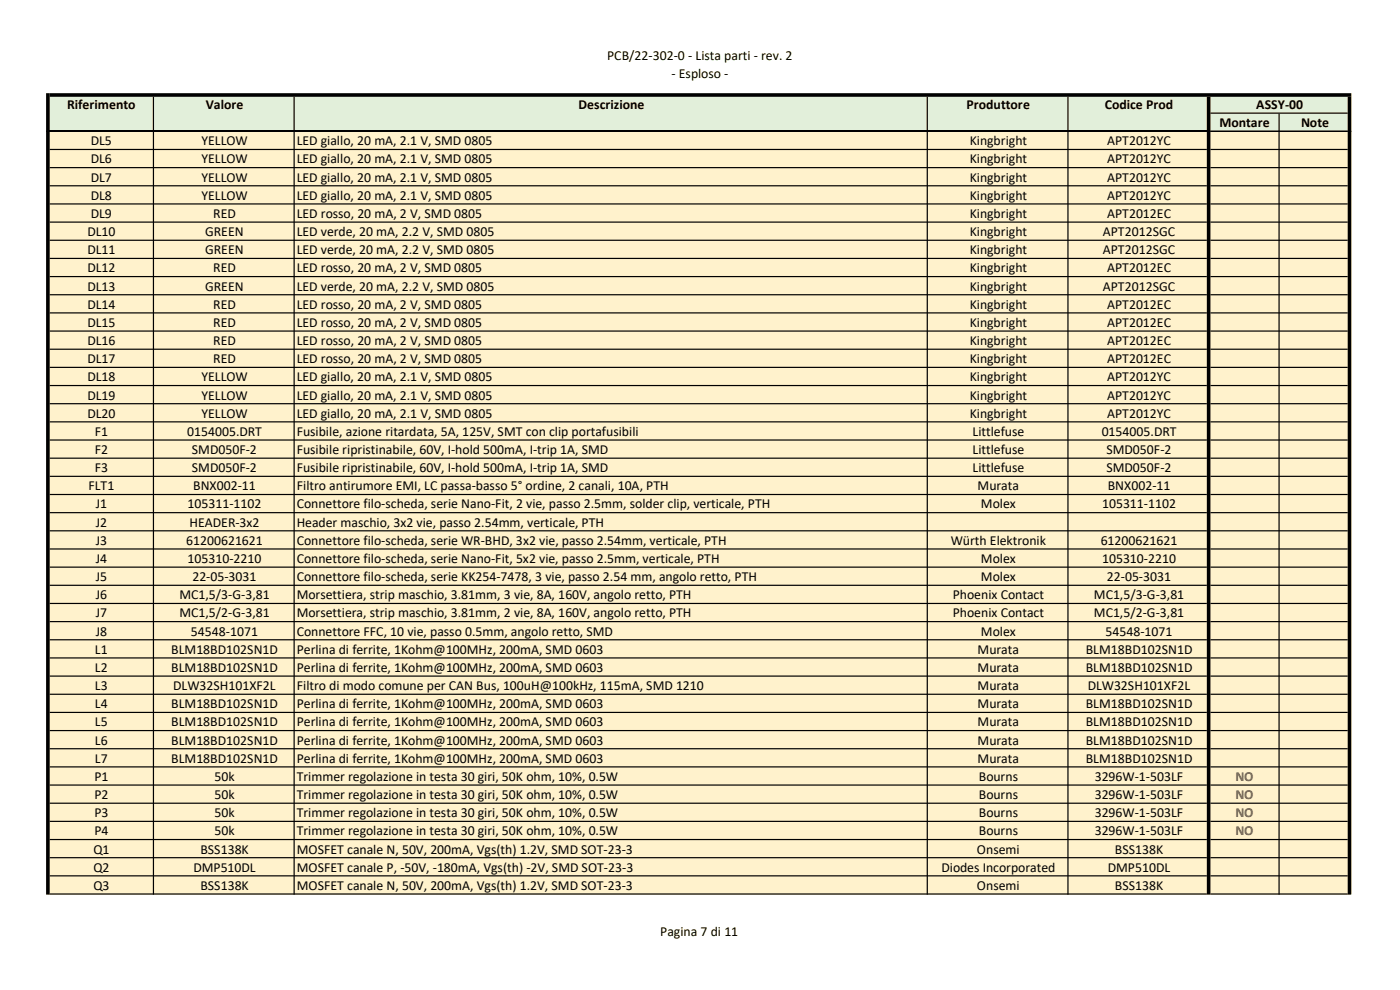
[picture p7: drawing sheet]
<svg xmlns="http://www.w3.org/2000/svg" width="297mm" height="210mm" viewBox="0 0 297 210" stroke-linecap="round" stroke-linejoin="round" font-family="sans-serif">
<defs><g id="words">
<g font-size="2.9">
<text x="128.8" y="12.8">PCB/22-302-0 - Lista parti - rev. 2</text>
<text x="142.5" y="16.6">- Esploso -</text>
<text x="14.2" y="23.1">Riferimento</text>
<text x="43.6" y="23.1">Valore</text>
<text x="122.7" y="23.1">Descrizione</text>
<text x="205.1" y="23.1">Produttore</text>
<text x="234.4" y="23.1">Codice Prod</text>
<text x="266.5" y="23.1">ASSY-00</text>
<text x="258.7" y="27">Montare</text>
<text x="276" y="27">Note</text>
<text x="19.3" y="30.8">DL5</text>
<text x="19.3" y="34.7">DL6</text>
<text x="42.7" y="30.8">YELLOW</text>
<text x="42.7" y="34.7">YELLOW</text>
<text x="62.9" y="30.8">LED giallo, 20 mA, 2.1 V, SMD 0805</text>
<text x="62.9" y="34.7">LED giallo, 20 mA, 2.1 V, SMD 0805</text>
<text x="205.7" y="30.8">Kingbright</text>
<text x="205.7" y="34.7">Kingbright</text>
<text x="234.9" y="30.8">APT2012YC</text>
<text x="234.9" y="34.7">APT2012YC</text>
<text x="19.3" y="38.5">DL7</text>
<text x="42.7" y="38.5">YELLOW</text>
<text x="62.9" y="38.5">LED giallo, 20 mA, 2.1 V, SMD 0805</text>
<text x="205.7" y="38.5">Kingbright</text>
<text x="234.9" y="38.5">APT2012YC</text>
<text x="19.3" y="42.4">DL8</text>
<text x="19.3" y="46.2">DL9</text>
<text x="42.7" y="42.4">YELLOW</text>
<text x="45.3" y="46.2">RED</text>
<text x="62.9" y="42.4">LED giallo, 20 mA, 2.1 V, SMD 0805</text>
<text x="62.9" y="46.2">LED rosso, 20 mA, 2 V, SMD 0805</text>
<text x="205.7" y="42.4">Kingbright</text>
<text x="205.7" y="46.2">Kingbright</text>
<text x="234.9" y="42.4">APT2012YC</text>
<text x="234.9" y="46.2">APT2012EC</text>
<text x="18.5" y="50.1">DL10</text>
<text x="18.5" y="53.9">DL11</text>
<text x="43.5" y="50.1">GREEN</text>
<text x="43.5" y="53.9">GREEN</text>
<text x="62.9" y="50.1">LED verde, 20 mA, 2.2 V, SMD 0805</text>
<text x="62.9" y="53.9">LED verde, 20 mA, 2.2 V, SMD 0805</text>
<text x="205.7" y="50.1">Kingbright</text>
<text x="205.7" y="53.9">Kingbright</text>
<text x="234" y="50.1">APT2012SGC</text>
<text x="234" y="53.9">APT2012SGC</text>
<text x="18.5" y="57.8">DL12</text>
<text x="45.3" y="57.8">RED</text>
<text x="62.9" y="57.8">LED rosso, 20 mA, 2 V, SMD 0805</text>
<text x="205.7" y="57.8">Kingbright</text>
<text x="234.9" y="57.8">APT2012EC</text>
<text x="18.5" y="61.6">DL13</text>
<text x="18.5" y="65.5">DL14</text>
<text x="43.5" y="61.6">GREEN</text>
<text x="45.3" y="65.5">RED</text>
<text x="62.9" y="61.6">LED verde, 20 mA, 2.2 V, SMD 0805</text>
<text x="62.9" y="65.5">LED rosso, 20 mA, 2 V, SMD 0805</text>
<text x="205.7" y="61.6">Kingbright</text>
<text x="205.7" y="65.5">Kingbright</text>
<text x="234" y="61.6">APT2012SGC</text>
<text x="234.9" y="65.5">APT2012EC</text>
<text x="18.5" y="69.3">DL15</text>
<text x="45.3" y="69.3">RED</text>
<text x="62.9" y="69.3">LED rosso, 20 mA, 2 V, SMD 0805</text>
<text x="205.7" y="69.3">Kingbright</text>
<text x="234.9" y="69.3">APT2012EC</text>
<text x="18.5" y="73.2">DL16</text>
<text x="18.5" y="77">DL17</text>
<text x="45.3" y="73.2">RED</text>
<text x="45.3" y="77">RED</text>
<text x="62.9" y="73.2">LED rosso, 20 mA, 2 V, SMD 0805</text>
<text x="62.9" y="77">LED rosso, 20 mA, 2 V, SMD 0805</text>
<text x="205.7" y="73.2">Kingbright</text>
<text x="205.7" y="77">Kingbright</text>
<text x="234.9" y="73.2">APT2012EC</text>
<text x="234.9" y="77">APT2012EC</text>
<text x="18.5" y="80.9">DL18</text>
<text x="42.7" y="80.9">YELLOW</text>
<text x="62.9" y="80.9">LED giallo, 20 mA, 2.1 V, SMD 0805</text>
<text x="205.7" y="80.9">Kingbright</text>
<text x="234.9" y="80.9">APT2012YC</text>
<text x="18.5" y="84.8">DL19</text>
<text x="18.5" y="88.6">DL20</text>
<text x="42.7" y="84.8">YELLOW</text>
<text x="42.7" y="88.6">YELLOW</text>
<text x="62.9" y="84.8">LED giallo, 20 mA, 2.1 V, SMD 0805</text>
<text x="62.9" y="88.6">LED giallo, 20 mA, 2.1 V, SMD 0805</text>
<text x="205.7" y="84.8">Kingbright</text>
<text x="205.7" y="88.6">Kingbright</text>
<text x="234.9" y="84.8">APT2012YC</text>
<text x="234.9" y="88.6">APT2012YC</text>
<text x="20.1" y="92.5">F1</text>
<text x="39.7" y="92.5">0154005.DRT</text>
<text x="62.9" y="92.5">Fusibile, azione ritardata, 5A, 125V, SMT con clip portafusibili</text>
<text x="206.3" y="92.5">Littlefuse</text>
<text x="233.7" y="92.5">0154005.DRT</text>
<text x="20.1" y="96.3">F2</text>
<text x="20.1" y="100.2">F3</text>
<text x="40.7" y="96.3">SMD050F-2</text>
<text x="40.7" y="100.2">SMD050F-2</text>
<text x="62.9" y="96.3">Fusibile ripristinabile, 60V, I-hold 500mA, I-trip 1A, SMD</text>
<text x="62.9" y="100.2">Fusibile ripristinabile, 60V, I-hold 500mA, I-trip 1A, SMD</text>
<text x="206.3" y="96.3">Littlefuse</text>
<text x="206.3" y="100.2">Littlefuse</text>
<text x="234.7" y="96.3">SMD050F-2</text>
<text x="234.7" y="100.2">SMD050F-2</text>
<text x="18.8" y="104">FLT1</text>
<text x="20.3" y="107.9">J1</text>
<text x="39.8" y="107.9">105311-1102</text>
<text x="41" y="104">BNX002-11</text>
<text x="62.9" y="104">Filtro antirumore EMI, LC passa-basso 5° ordine, 2 canali, 10A, PTH</text>
<text x="62.9" y="107.9">Connettore filo-scheda, serie Nano-Fit, 2 vie, passo 2.5mm, solder clip, verticale, PTH</text>
<text x="207.4" y="104">Murata</text>
<text x="208.1" y="107.9">Molex</text>
<text x="233.8" y="107.9">105311-1102</text>
<text x="235" y="104">BNX002-11</text>
<text x="20.3" y="111.7">J2</text>
<text x="40.2" y="111.7">HEADER-3x2</text>
<text x="62.9" y="111.7">Header maschio, 3x2 vie, passo 2.54mm, verticale, PTH</text>
<text x="20.3" y="115.6">J3</text>
<text x="20.3" y="119.4">J4</text>
<text x="39.5" y="115.6">61200621621</text>
<text x="39.8" y="119.4">105310-2210</text>
<text x="62.9" y="115.6">Connettore filo-scheda, serie WR-BHD, 3x2 vie, passo 2.54mm, verticale, PTH</text>
<text x="62.9" y="119.4">Connettore filo-scheda, serie Nano-Fit, 5x2 vie, passo 2.5mm, verticale, PTH</text>
<text x="201.7" y="115.6">Würth Elektronik</text>
<text x="208.1" y="119.4">Molex</text>
<text x="233.5" y="115.6">61200621621</text>
<text x="233.8" y="119.4">105310-2210</text>
<text x="20.3" y="123.3">J5</text>
<text x="40.8" y="123.3">22-05-3031</text>
<text x="62.9" y="123.3">Connettore filo-scheda, serie KK254-7478, 3 vie, passo 2.54 mm, angolo retto, PTH</text>
<text x="208.1" y="123.3">Molex</text>
<text x="234.8" y="123.3">22-05-3031</text>
<text x="20.3" y="127.1">J6</text>
<text x="20.3" y="131">J7</text>
<text x="38.1" y="127.1">MC1,5/3-G-3,81</text>
<text x="38.1" y="131">MC1,5/2-G-3,81</text>
<text x="62.9" y="127.1">Morsettiera, strip maschio, 3.81mm, 3 vie, 8A, 160V, angolo retto, PTH</text>
<text x="62.9" y="131">Morsettiera, strip maschio, 3.81mm, 2 vie, 8A, 160V, angolo retto, PTH</text>
<text x="202.1" y="127.1">Phoenix Contact</text>
<text x="202.1" y="131">Phoenix Contact</text>
<text x="232.1" y="127.1">MC1,5/3-G-3,81</text>
<text x="232.1" y="131">MC1,5/2-G-3,81</text>
<text x="20.3" y="134.8">J8</text>
<text x="40.5" y="134.8">54548-1071</text>
<text x="62.9" y="134.8">Connettore FFC, 10 vie, passo 0.5mm, angolo retto, SMD</text>
<text x="208.1" y="134.8">Molex</text>
<text x="234.5" y="134.8">54548-1071</text>
<text x="20.2" y="138.7">L1</text>
<text x="20.2" y="142.5">L2</text>
<text x="36.3" y="138.7">BLM18BD102SN1D</text>
<text x="36.3" y="142.5">BLM18BD102SN1D</text>
<text x="62.9" y="138.7">Perlina di ferrite, 1Kohm@100MHz, 200mA, SMD 0603</text>
<text x="62.9" y="142.5">Perlina di ferrite, 1Kohm@100MHz, 200mA, SMD 0603</text>
<text x="207.4" y="138.7">Murata</text>
<text x="207.4" y="142.5">Murata</text>
<text x="230.3" y="138.7">BLM18BD102SN1D</text>
<text x="230.3" y="142.5">BLM18BD102SN1D</text>
<text x="20.2" y="146.4">L3</text>
<text x="36.7" y="146.4">DLW32SH101XF2L</text>
<text x="62.9" y="146.4">Filtro di modo comune per CAN Bus, 100uH@100kHz, 115mA, SMD 1210</text>
<text x="207.4" y="146.4">Murata</text>
<text x="230.8" y="146.4">DLW32SH101XF2L</text>
<text x="20.2" y="150.2">L4</text>
<text x="20.2" y="154.1">L5</text>
<text x="36.3" y="150.2">BLM18BD102SN1D</text>
<text x="36.3" y="154.1">BLM18BD102SN1D</text>
<text x="62.9" y="150.2">Perlina di ferrite, 1Kohm@100MHz, 200mA, SMD 0603</text>
<text x="62.9" y="154.1">Perlina di ferrite, 1Kohm@100MHz, 200mA, SMD 0603</text>
<text x="207.4" y="150.2">Murata</text>
<text x="207.4" y="154.1">Murata</text>
<text x="230.3" y="150.2">BLM18BD102SN1D</text>
<text x="230.3" y="154.1">BLM18BD102SN1D</text>
<text x="20.2" y="157.9">L6</text>
<text x="20.2" y="161.8">L7</text>
<text x="36.3" y="157.9">BLM18BD102SN1D</text>
<text x="36.3" y="161.8">BLM18BD102SN1D</text>
<text x="62.9" y="157.9">Perlina di ferrite, 1Kohm@100MHz, 200mA, SMD 0603</text>
<text x="62.9" y="161.8">Perlina di ferrite, 1Kohm@100MHz, 200mA, SMD 0603</text>
<text x="207.4" y="157.9">Murata</text>
<text x="207.4" y="161.8">Murata</text>
<text x="230.3" y="157.9">BLM18BD102SN1D</text>
<text x="230.3" y="161.8">BLM18BD102SN1D</text>
<text x="20" y="165.7">P1</text>
<text x="45.5" y="165.7">50k</text>
<text x="62.9" y="165.7">Trimmer regolazione in testa 30 giri, 50K ohm, 10%, 0.5W</text>
<text x="207.6" y="165.7">Bourns</text>
<text x="232.2" y="165.7">3296W-1-503LF</text>
<text x="20" y="169.5">P2</text>
<text x="20" y="173.4">P3</text>
<text x="45.5" y="169.5">50k</text>
<text x="45.5" y="173.4">50k</text>
<text x="62.9" y="169.5">Trimmer regolazione in testa 30 giri, 50K ohm, 10%, 0.5W</text>
<text x="62.9" y="173.4">Trimmer regolazione in testa 30 giri, 50K ohm, 10%, 0.5W</text>
<text x="207.6" y="169.5">Bourns</text>
<text x="207.6" y="173.4">Bourns</text>
<text x="232.2" y="169.5">3296W-1-503LF</text>
<text x="232.2" y="173.4">3296W-1-503LF</text>
<text x="20" y="177.2">P4</text>
<text x="45.5" y="177.2">50k</text>
<text x="62.9" y="177.2">Trimmer regolazione in testa 30 giri, 50K ohm, 10%, 0.5W</text>
<text x="207.6" y="177.2">Bourns</text>
<text x="232.2" y="177.2">3296W-1-503LF</text>
<text x="19.8" y="181.1">Q1</text>
<text x="19.8" y="184.9">Q2</text>
<text x="41" y="184.9">DMP510DL</text>
<text x="42.5" y="181.1">BSS138K</text>
<text x="62.9" y="181.1">MOSFET canale N, 50V, 200mA, Vgs(th) 1.2V, SMD SOT-23-3</text>
<text x="62.9" y="184.9">MOSFET canale P, -50V, -180mA, Vgs(th) -2V, SMD SOT-23-3</text>
<text x="199.7" y="184.9">Diodes Incorporated</text>
<text x="207.3" y="181.1">Onsemi</text>
<text x="235" y="184.9">DMP510DL</text>
<text x="236.5" y="181.1">BSS138K</text>
<text x="19.8" y="188.8">Q3</text>
<text x="42.5" y="188.8">BSS138K</text>
<text x="62.9" y="188.8">MOSFET canale N, 50V, 200mA, Vgs(th) 1.2V, SMD SOT-23-3</text>
<text x="207.3" y="188.8">Onsemi</text>
<text x="236.5" y="188.8">BSS138K</text>
<text x="140.1" y="198.5">Pagina 7 di 11</text>
</g>
<g font-size="2.9" fill="#f00">
<text x="262.1" y="165.7">NO</text>
<text x="262.1" y="169.5">NO</text>
<text x="262.1" y="173.4">NO</text>
<text x="262.1" y="177.2">NO</text>
</g>
</g></defs>
<path d="M10.3 20.3h276v7.6h-276z" fill="#e2efda"/>
<path d="M10.5 27.9h245.5" fill="none" stroke="#000" stroke-width=".25"/>
<g fill="#000">
<path d="M9.8 19.8h.7v8.2h-.7zM32.4 20.5h.3v7.5h-.3zM62.3 20.5h.2v7.5h-.2zM196.6 20.5h.2v7.5h-.2zM226.4 20.5h.3v7.5h-.3zM256 20.5h.8v7.5h-.8zM271.2 24.1h.3v3.9h-.3zM285.9 20.5h.8v7.5h-.8z" fill-rule="evenodd"/>
<path d="M10.5 19.8h276.2v.7h-276.2zM256.8 23.9h29.1v.2h-29.1zM256.8 27.7h29.1v.3h-29.1z" fill-rule="evenodd"/>
</g>
<path d="M10.3 28h276v161.7h-276z" fill="#fff2cc"/>
<g fill="#000">
<path d="M9.8 27.7h.7v162.1h-.7zM32.4 28h.3v161.8h-.3zM62.3 28h.2v161.8h-.2zM196.6 28h.2v161.8h-.2zM226.4 28h.3v161.8h-.3zM256 27.7h.8v162.1h-.8zM271.2 28h.3v161.8h-.3zM285.9 27.7h.8v162.1h-.8z" fill-rule="evenodd"/>
<path d="M10.5 27.7h245.5v.3h-245.5zM10.5 31.6h245.5v.2h-245.5zM10.5 35.4h245.5v.3h-245.5zM10.5 39.3h245.5v.2h-245.5zM10.5 43.1h245.5v.3h-245.5zM10.5 47h245.5v.2h-245.5zM10.5 50.8h245.5v.3h-245.5zM10.5 54.7h245.5v.2h-245.5zM10.5 58.5h245.5v.3h-245.5zM10.5 62.4h245.5v.3h-245.5zM10.5 66.3h245.5v.2h-245.5zM10.5 70.1h245.5v.3h-245.5zM10.5 74h245.5v.2h-245.5zM10.5 77.8h245.5v.3h-245.5zM10.5 81.7h245.5v.2h-245.5zM10.5 85.5h245.5v.3h-245.5zM10.5 89.4h245.5v.2h-245.5zM10.5 93.2h245.5v.3h-245.5zM10.5 97.1h245.5v.2h-245.5zM10.5 100.9h245.5v.3h-245.5zM10.5 104.8h245.5v.2h-245.5zM10.5 108.6h245.5v.3h-245.5zM10.5 112.5h245.5v.2h-245.5zM10.5 116.3h245.5v.3h-245.5zM10.5 120.2h245.5v.2h-245.5zM10.5 124h245.5v.3h-245.5zM10.5 127.9h245.5v.2h-245.5zM10.5 131.7h245.5v.3h-245.5zM10.5 135.6h245.5v.2h-245.5zM10.5 139.4h245.5v.3h-245.5zM10.5 143.3h245.5v.3h-245.5zM10.5 147.2h245.5v.2h-245.5zM10.5 151h245.5v.3h-245.5zM10.5 154.9h245.5v.2h-245.5zM10.5 158.7h245.5v.3h-245.5zM10.5 162.6h245.5v.2h-245.5zM10.5 166.4h245.5v.3h-245.5zM10.5 170.3h245.5v.2h-245.5zM10.5 174.1h245.5v.3h-245.5zM10.5 178h245.5v.2h-245.5zM10.5 181.8h245.5v.3h-245.5zM10.5 185.7h245.5v.2h-245.5zM10.5 189.5h245.5v.3h-245.5z" fill-rule="evenodd"/>
<path d="M256.8 27.7h29.1v.3h-29.1zM256.8 31.6h29.1v.2h-29.1zM256.8 35.4h29.1v.3h-29.1zM256.8 39.3h29.1v.2h-29.1zM256.8 43.1h29.1v.3h-29.1zM256.8 47h29.1v.2h-29.1zM256.8 50.8h29.1v.3h-29.1zM256.8 54.7h29.1v.2h-29.1zM256.8 58.5h29.1v.3h-29.1zM256.8 62.4h29.1v.3h-29.1zM256.8 66.3h29.1v.2h-29.1zM256.8 70.1h29.1v.3h-29.1zM256.8 74h29.1v.2h-29.1zM256.8 77.8h29.1v.3h-29.1zM256.8 81.7h29.1v.2h-29.1zM256.8 85.5h29.1v.3h-29.1zM256.8 89.4h29.1v.2h-29.1zM256.8 93.2h29.1v.3h-29.1zM256.8 97.1h29.1v.2h-29.1zM256.8 100.9h29.1v.3h-29.1zM256.8 104.8h29.1v.2h-29.1zM256.8 108.6h29.1v.3h-29.1zM256.8 112.5h29.1v.2h-29.1zM256.8 116.3h29.1v.3h-29.1zM256.8 120.2h29.1v.2h-29.1zM256.8 124h29.1v.3h-29.1zM256.8 127.9h29.1v.2h-29.1zM256.8 131.7h29.1v.3h-29.1zM256.8 135.6h29.1v.2h-29.1zM256.8 139.4h29.1v.3h-29.1zM256.8 143.3h29.1v.3h-29.1zM256.8 147.2h29.1v.2h-29.1zM256.8 151h29.1v.3h-29.1zM256.8 154.9h29.1v.2h-29.1zM256.8 158.7h29.1v.3h-29.1zM256.8 162.6h29.1v.2h-29.1zM256.8 166.4h29.1v.3h-29.1zM256.8 170.3h29.1v.2h-29.1zM256.8 174.1h29.1v.3h-29.1zM256.8 178h29.1v.2h-29.1zM256.8 181.8h29.1v.3h-29.1zM256.8 185.7h29.1v.2h-29.1zM256.8 189.5h29.1v.3h-29.1z" fill-rule="evenodd"/>
</g>
<use href="#words"/>
</svg>
